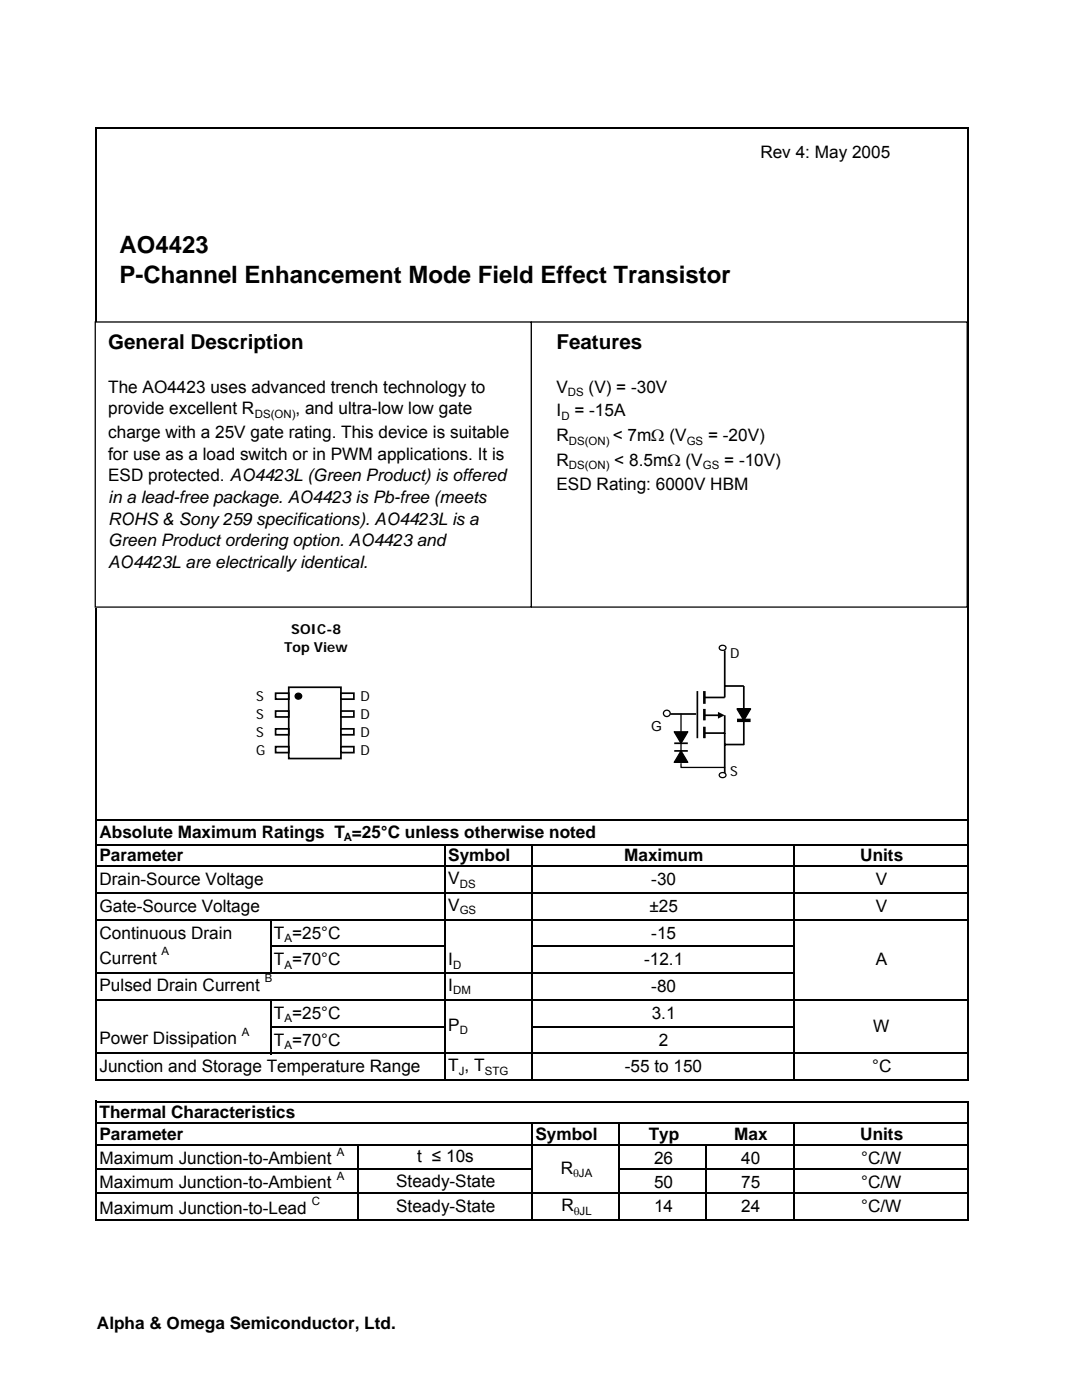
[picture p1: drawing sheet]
<svg xmlns="http://www.w3.org/2000/svg" width="216mm" height="279mm" viewBox="0 0 216 279" stroke-linecap="round" stroke-linejoin="round" font-family="sans-serif">
<defs><g id="words">
<g font-size="4.8">
<text x="23.8" y="50.4">AO4423</text>
<text x="23.8" y="56.4">P-Channel Enhancement Mode Field Effect Transistor</text>
</g>
<g font-size="4.1">
<text x="21.6" y="69.6">General Description</text>
<text x="111" y="69.6">Features</text>
</g>
<g font-size="3.4">
<text x="151.7" y="31.5">Rev 4: May 2005</text>
<text x="21.6" y="78.4">The AO4423 uses advanced trench technology to</text>
<text x="21.6" y="82.7">provide excellent R</text>
<text x="59" y="82.7">, and ultra-low low gate</text>
<text x="111" y="83.1">I</text>
<text x="111" y="78.4">V</text>
<text x="114.6" y="83.1">= -15A</text>
<text x="117.5" y="78.4">(V) = -30V</text>
<text x="21.6" y="87.4">charge with a 25V gate rating. This device is suitable</text>
<text x="111" y="88.1">R</text>
<text x="122.3" y="88.1">&lt; 7mΩ (V</text>
<text x="141.3" y="88.1">= -20V)</text>
<text x="21.6" y="91.7">for use as a load switch or in PWM applications. It is</text>
<text x="111" y="93">R</text>
<text x="122.6" y="93">&lt; 8.5mΩ (V</text>
<text x="144.5" y="93">= -10V)</text>
<text x="21.6" y="96.1">ESD protected. AO4423L (Green Product) is offered</text>
<text x="21.6" y="100.4">in a lead-free package. AO4423 is Pb-free (meets</text>
<text x="111" y="97.7">ESD Rating: 6000V HBM</text>
<text x="21.6" y="104.7">ROHS &amp; Sony 259 specifications). AO4423L is a</text>
<text x="21.6" y="113.3">AO4423L are electrically identical.</text>
<text x="21.6" y="109">Green Product ordering option. AO4423 and</text>
<text x="19.9" y="167.2">Absolute Maximum Ratings T =25°C unless otherwise noted</text>
<text x="19.9" y="171.9">Parameter</text>
<text x="89.5" y="171.9">Symbol</text>
<text x="124.5" y="171.9">Maximum</text>
<text x="171.7" y="171.9">Units</text>
<text x="19.9" y="176.7">Drain-Source Voltage</text>
<text x="89.5" y="176.4">V</text>
<text x="130" y="176.7">-30</text>
<text x="174.8" y="176.7">V</text>
<text x="19.9" y="182">Gate-Source Voltage</text>
<text x="89.5" y="181.8">V</text>
<text x="129.6" y="182">±25</text>
<text x="174.8" y="182">V</text>
<text x="19.9" y="187.4">Continuous Drain</text>
<text x="54.7" y="187.3">T =25°C</text>
<text x="130" y="187.3">-15</text>
<text x="19.9" y="192.4">Current</text>
<text x="19.9" y="197.7">Pulsed Drain Current</text>
<text x="54.7" y="192.7">T =70°C</text>
<text x="89.5" y="192.7">I</text>
<text x="89.5" y="197.8">I</text>
<text x="128.5" y="192.7">-12.1</text>
<text x="130" y="198">-80</text>
<text x="174.8" y="192.6">A</text>
<text x="54.7" y="203.3">T =25°C</text>
<text x="130" y="203.3">3.1</text>
<text x="19.9" y="208.4">Power Dissipation</text>
<text x="54.7" y="208.7">T =70°C</text>
<text x="89.5" y="205.7">P</text>
<text x="131.5" y="208.7">2</text>
<text x="174.2" y="206">W</text>
<text x="19.9" y="214">Junction and Storage Temperature Range</text>
<text x="89.5" y="213.8">T , T</text>
<text x="124.7" y="214">-55 to 150</text>
<text x="174" y="214">°C</text>
<text x="19.9" y="223.2">Thermal Characteristics</text>
<text x="19.9" y="227.5">Parameter</text>
<text x="106.8" y="227.5">Symbol</text>
<text x="129.5" y="227.5">Typ</text>
<text x="146.5" y="227.5">Max</text>
<text x="171.7" y="227.5">Units</text>
<text x="19.9" y="232.3">Maximum Junction-to-Ambient</text>
<text x="83.3" y="232">t ≤ 10s</text>
<text x="130.5" y="232.3">26</text>
<text x="147.9" y="232.3">40</text>
<text x="171.8" y="232.3">°C/W</text>
<text x="19.9" y="237.2">Maximum Junction-to-Ambient</text>
<text x="79" y="236.8">Steady-State</text>
<text x="111.9" y="234.3">R</text>
<text x="130.5" y="237.2">50</text>
<text x="147.9" y="237.2">75</text>
<text x="171.8" y="237.2">°C/W</text>
<text x="19.9" y="242.2">Maximum Junction-to-Lead</text>
<text x="79" y="241.9">Steady-State</text>
<text x="112" y="241.7">R</text>
<text x="130.5" y="241.9">14</text>
<text x="147.9" y="241.9">24</text>
<text x="171.8" y="241.9">°C/W</text>
<text x="19.3" y="265.2">Alpha &amp; Omega Semiconductor, Ltd.</text>
</g>
<g font-size="2.8">
<text x="56.7" y="130.1">Top View</text>
<text x="58.1" y="126.4">SOIC-8</text>
<text x="145.7" y="131.3">D</text>
<text x="51.1" y="143.5">S</text>
<text x="51.1" y="139.9">S</text>
<text x="71.9" y="143.5">D</text>
<text x="71.9" y="139.9">D</text>
<text x="51.1" y="147">S</text>
<text x="71.9" y="147">D</text>
<text x="129.9" y="145.8">G</text>
<text x="51.1" y="150.6">G</text>
<text x="71.9" y="150.6">D</text>
<text x="145.7" y="154.9">S</text>
</g>
<g font-size="2.3">
<text x="50.8" y="83.4">DS(ON)</text>
<text x="112" y="83.8">D</text>
<text x="113.3" y="79">DS</text>
<text x="113.5" y="88.7">DS(ON)</text>
<text x="137" y="88.7">GS</text>
<text x="113.5" y="93.7">DS(ON)</text>
<text x="140.3" y="93.7">GS</text>
<text x="68.6" y="167.9">A</text>
<text x="91.7" y="177.1">DS</text>
<text x="91.7" y="182.5">GS</text>
<text x="32.3" y="190.7">A</text>
<text x="56.8" y="188">A</text>
<text x="52.9" y="196">B</text>
<text x="56.8" y="193.3">A</text>
<text x="90.4" y="193.3">D</text>
<text x="90.4" y="198.5">DM</text>
<text x="48.3" y="206.7">A</text>
<text x="56.8" y="209.3">A</text>
<text x="56.8" y="204">A</text>
<text x="91.7" y="206.4">D</text>
<text x="91.6" y="214.5">J</text>
<text x="96.8" y="214.5">STG</text>
<text x="67.2" y="230.6">A</text>
<text x="67.2" y="235.5">A</text>
<text x="114.3" y="234.9">θJA</text>
<text x="62.2" y="240.5">C</text>
<text x="114.5" y="242.4">θJL</text>
</g>
</g></defs>
<g fill="none" stroke="#000" stroke-width=".34">
<path d="M19.2 25.4v190.3M19.3 25.6h174M193.2 25.7v190M19.3 163.7h174M19.3 168.6h174M19.3 172.9h174M19.3 178.2h174M88.8 168.7v47M106.2 168.7v47M158.4 168.7v47M19.3 183.6h174M19.3 194.2h139.2"/>
<path d="M19.3 199.6h174M54 183.7v10.7M54 199.7v10.7M54.1 188.9h34.8M106.3 188.9h52.2M19.2 219.7v24M19.3 210.2h174M19.3 215.6h174M19.3 219.9h174M54.1 204.9h34.8M106.3 204.9h52.2M19.3 233.3h87"/>
<path d="M19.3 224.2h174M19.3 228.5h174M19.3 238.2h174M71.4 228.7v15M106.2 224.4v19.3M123.6 224.4v19.3M123.7 233.3h69.6M141 228.7v15M158.4 224.4v19.3M193.2 220v23.7M19.3 243.5h174"/>
</g>
<path d="M106 64.3h87v56.9h-87z" fill="#fff"/>
<path d="M106 64.3h87v56.9h-87z" fill="none" stroke="#010101" stroke-width=".26"/>
<path d="M19 64.3h87v56.9h-87z" fill="#fff"/>
<path d="M19 64.3h87v56.9h-87z" fill="none" stroke="#010101" stroke-width=".26"/>
<path d="M57.6 137.2h10.4v14.2h-10.4z" fill="#fff"/>
<path d="M57.6 137.2h10.4v14.2h-10.4z" fill="none" stroke="#010101" stroke-width=".34"/>
<path d="M55 138.3h2.6v1.2h-2.6z" fill="#fff"/>
<path d="M55 138.3h2.6v1.2h-2.6z" fill="none" stroke="#010101" stroke-width=".34"/>
<path d="M55 141.9h2.6v1.2h-2.6z" fill="#fff"/>
<path d="M55 141.9h2.6v1.2h-2.6z" fill="none" stroke="#010101" stroke-width=".34"/>
<path d="M55 145.5h2.6v1.1h-2.6z" fill="#fff"/>
<path d="M55 145.5h2.6v1.1h-2.6z" fill="none" stroke="#010101" stroke-width=".34"/>
<path d="M55 149h2.6v1.2h-2.6z" fill="#fff"/>
<path d="M55 149h2.6v1.2h-2.6z" fill="none" stroke="#010101" stroke-width=".34"/>
<path d="M68 138.3h2.6v1.2h-2.6z" fill="#fff"/>
<path d="M68 138.3h2.6v1.2h-2.6z" fill="none" stroke="#010101" stroke-width=".34"/>
<path d="M68 141.9h2.6v1.2h-2.6z" fill="#fff"/>
<path d="M68 141.9h2.6v1.2h-2.6z" fill="none" stroke="#010101" stroke-width=".34"/>
<path d="M68 145.5h2.6v1.1h-2.6z" fill="#fff"/>
<path d="M68 145.5h2.6v1.1h-2.6z" fill="none" stroke="#010101" stroke-width=".34"/>
<path d="M68 149h2.6v1.2h-2.6z" fill="#fff"/>
<path d="M68 149h2.6v1.2h-2.6z" fill="none" stroke="#010101" stroke-width=".34"/>
<circle cx="59.5" cy="139" r=".62" fill="#010101"/>
<circle cx="59.5" cy="139" r=".62" fill="none" stroke="#010101" stroke-width=".26"/>
<path d="M140.5 137.9v2.6M140.5 141.5v2.3M140.5 145v2.3" fill="none" stroke="#010101" stroke-width=".51"/>
<path d="M139.1 137.9v9.4M140.5 139.2h4.1" fill="none" stroke="#010101" stroke-width=".34"/>
<path d="M140.5 142.6h3.1v.3h-3.1zM143.3 142.1l1.3 .6-1.3 .7z" fill="#010101"/>
<path d="M144.6 129.8v9.4M144.6 136.9h3.8M144.6 142.7v3.6h-4.1M144.6 146.3v8.1M148.4 143.8v4.8h-3.8" fill="none" stroke="#010101" stroke-width=".34"/>
<path d="M147.1 141.5h2.7l-1.4 2.3z" fill="#010101"/>
<path d="M147.1 141.5h2.7l-1.4 2.3z" fill="none" stroke="#010101" stroke-width=".26"/>
<path d="M148.4 136.9v4.6M147.1 141.5h2.7" fill="none" stroke="#010101" stroke-width=".34"/>
<path d="M143.7 128.9a.6 .6 0 0 1 .9-.1 .6 .6 0 0 1 .1 .9 .6 .6 0 0 1-.9 .1 .6 .6 0 0 1-.1-.9z" fill-rule="evenodd" fill="#fff"/>
<path d="M143.7 128.9a.6 .6 0 0 1 .9-.1 .6 .6 0 0 1 .1 .9 .6 .6 0 0 1-.9 .1 .6 .6 0 0 1-.1-.9z" fill="none" stroke="#010101" stroke-width=".26"/>
<path d="M143.7 154.3a.6 .6 0 0 1 .9-.1 .6 .6 0 0 1 .1 .9 .6 .6 0 0 1-.9 .1 .6 .6 0 0 1-.1-.9z" fill-rule="evenodd" fill="#fff"/>
<path d="M143.7 154.3a.6 .6 0 0 1 .9-.1 .6 .6 0 0 1 .1 .9 .6 .6 0 0 1-.9 .1 .6 .6 0 0 1-.1-.9z" fill="none" stroke="#010101" stroke-width=".26"/>
<path d="M147.1 143.8h2.7" fill="none" stroke="#010101" stroke-width=".68" stroke-linecap="butt"/>
<path d="M133.7 142.5h5.2" fill="none" stroke="#010101" stroke-width=".34"/>
<circle cx="133" cy="142.4" r=".65" fill="#fff"/>
<circle cx="133" cy="142.4" r=".65" fill="none" stroke="#010101" stroke-width=".26"/>
<path d="M135.9 149.9l1.3 2.2h-2.7z" fill="#010101"/>
<path d="M135.9 149.9l1.3 2.2h-2.7z" fill="none" stroke="#010101" stroke-width=".26"/>
<path d="M134.5 149.9h2.7" fill="none" stroke="#010101" stroke-width=".34"/>
<path d="M134.5 146h2.7l-1.3 2.3z" fill="#010101"/>
<path d="M134.5 146h2.7l-1.3 2.3zM135.9 152.4v.8h8.7M135.9 142.5v3.5M135.9 148.3v1.8" fill="none" stroke="#010101" stroke-width=".26"/>
<path d="M134.5 148.3h2.7" fill="none" stroke="#010101" stroke-width=".34"/>
<use href="#words"/>
</svg>
